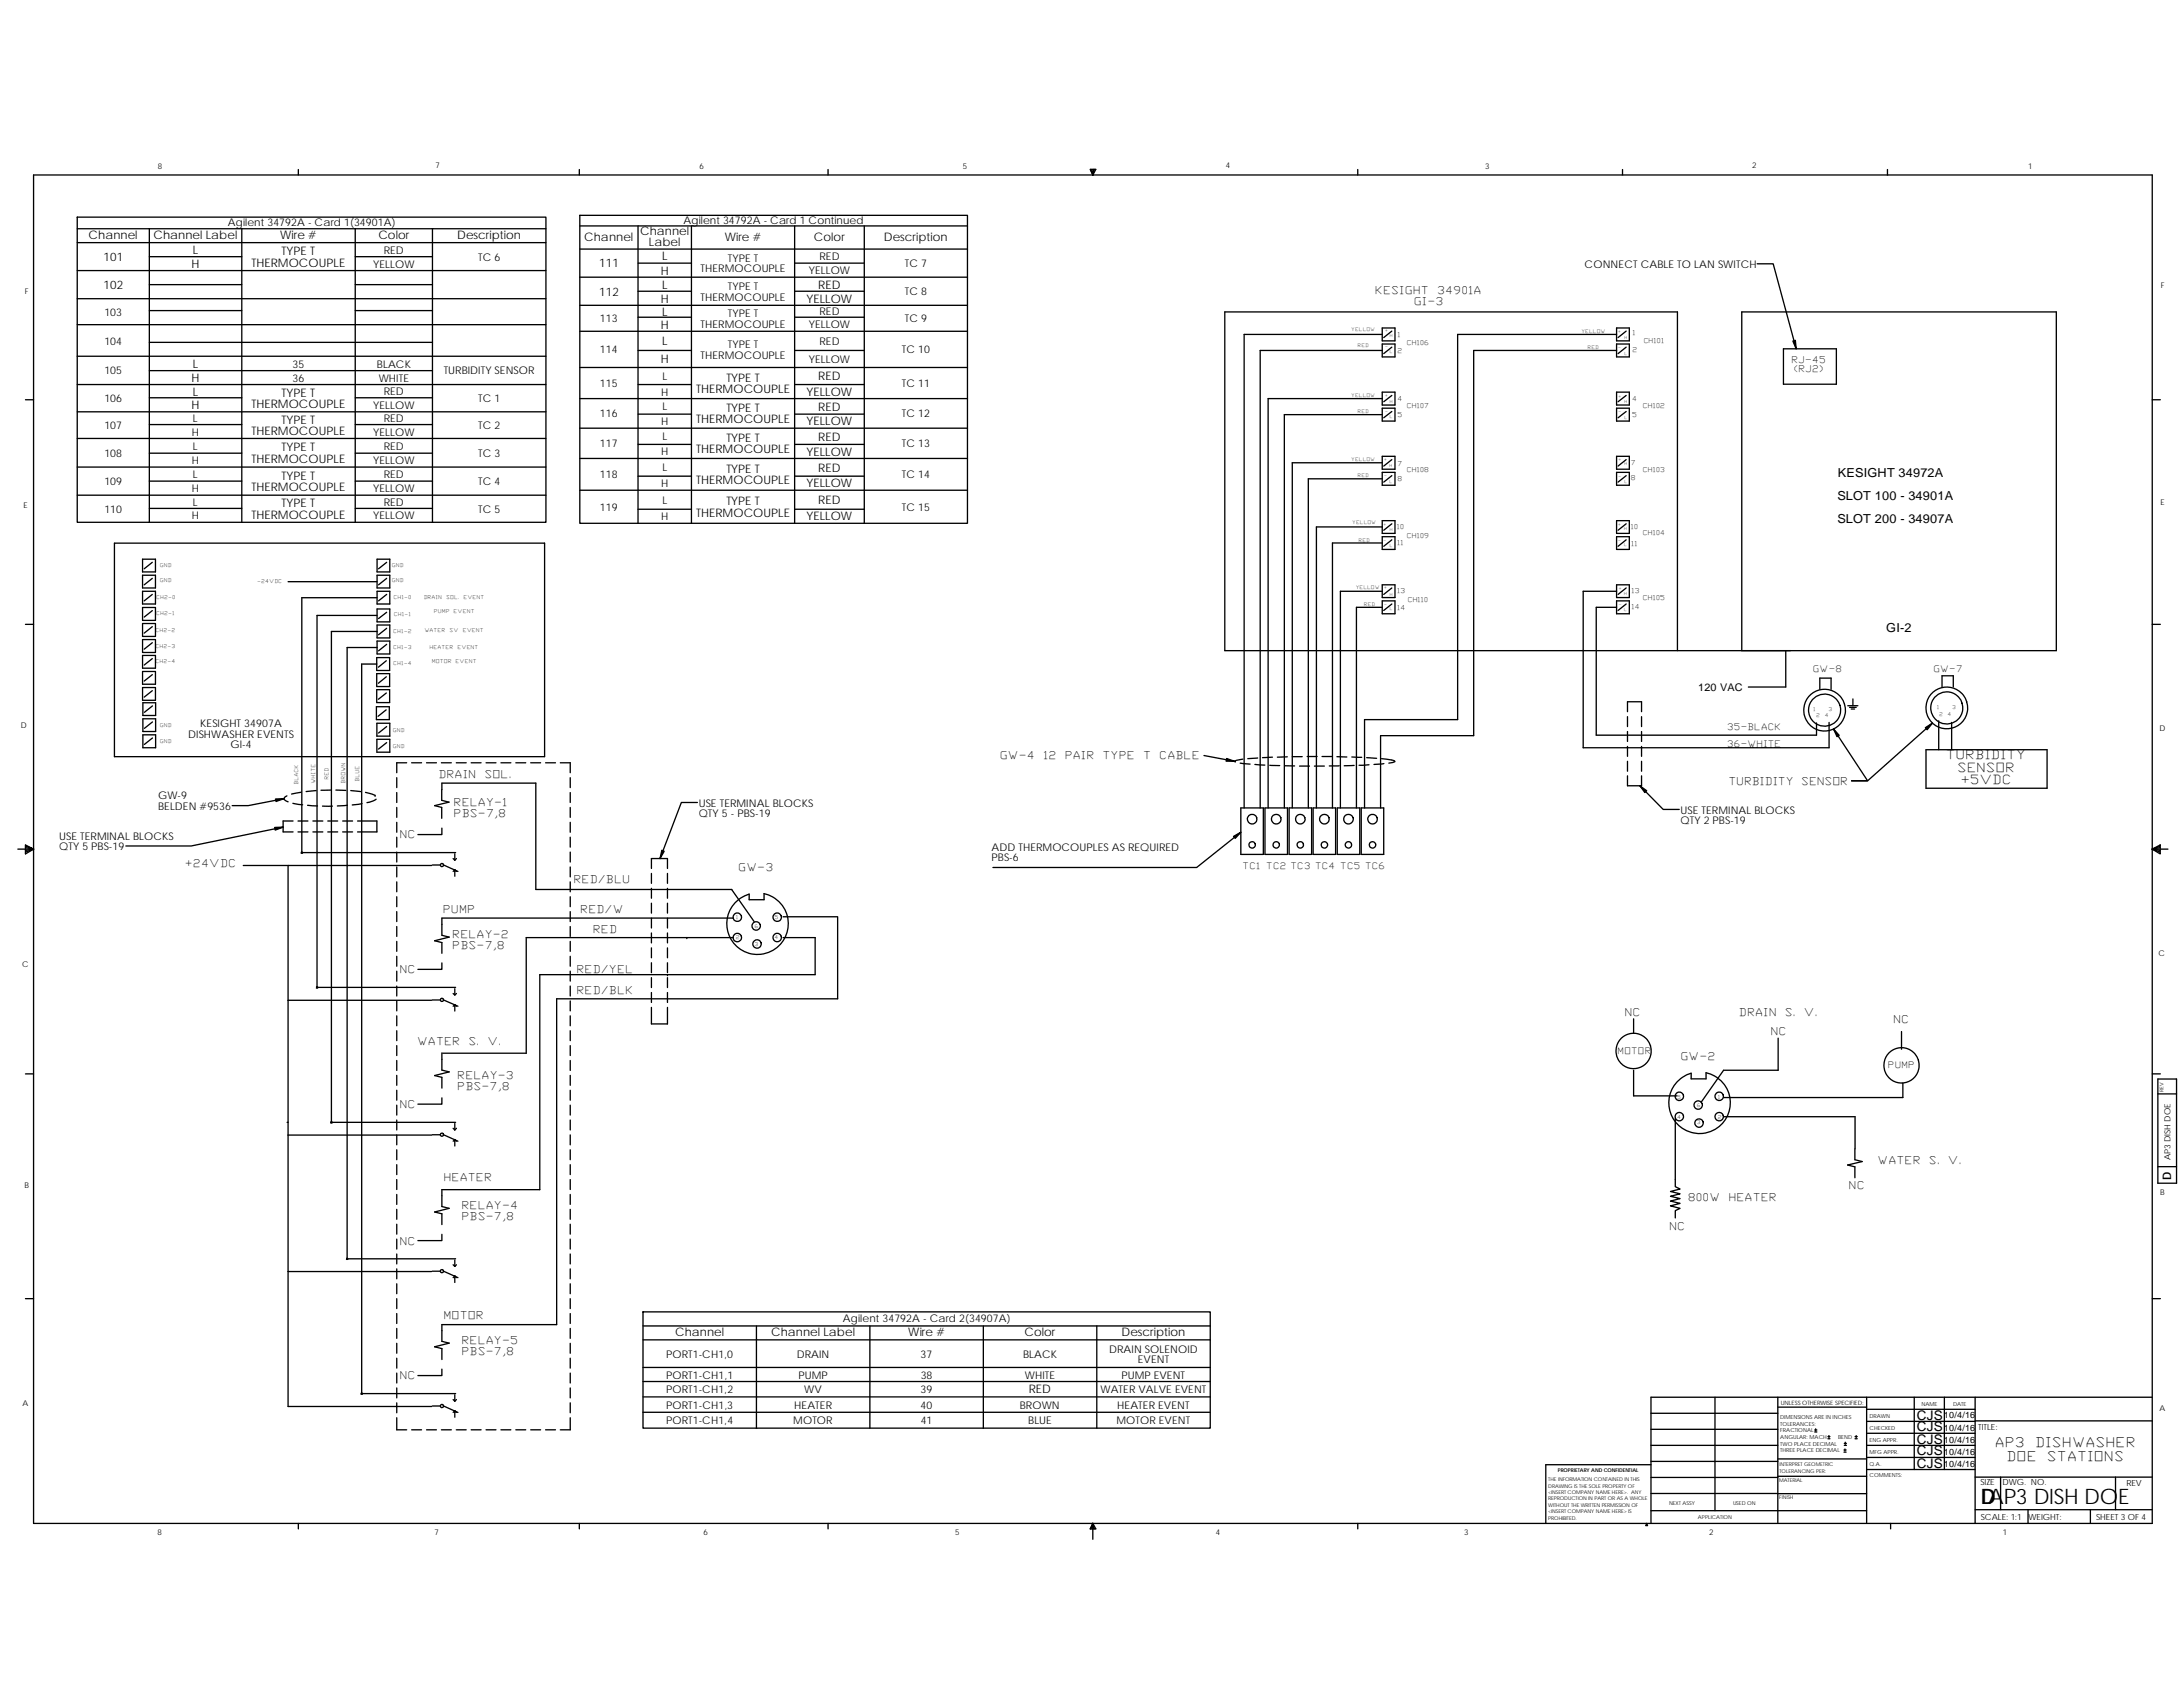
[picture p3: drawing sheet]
<svg xmlns="http://www.w3.org/2000/svg" width="279mm" height="216mm" viewBox="0 0 279 216" stroke-linecap="round" stroke-linejoin="round" font-family="sans-serif">
<defs><g id="words">
<text font-size="2.7" x="253.5" y="192.5">DAP3 DISH DOE</text>
<g font-size="1.7">
<text x="245.3" y="184.7">CJS</text>
<text x="245.3" y="183.2">CJS</text>
<text x="245.3" y="181.7">CJS</text>
<text x="255.5" y="185.2">AP3</text>
<text x="260.7" y="185.2">DISHWASHER</text>
<text x="245.3" y="187.8">CJS</text>
<text x="245.3" y="186.3">CJS</text>
<text x="257" y="186.9">DOE</text>
<text x="262.2" y="186.9">STATIONS</text>
</g>
<g font-size="1.6">
<text x="235.2" y="63.9">SLOT 100 - 34901A</text>
<text x="235.2" y="61">KESIGHT 34972A</text>
<text x="235.2" y="66.9">SLOT 200 - 34907A</text>
<text x="241.4" y="80.9">GI-2</text>
<text x="249.3" y="97.2">TURBIDITY</text>
<text x="250.7" y="98.8">SENSOR</text>
<text x="251.1" y="100.4">+5VDC</text>
</g>
<g font-size="1.5">
<text x="11.3" y="30.6">Channel</text>
<text x="13.3" y="33.4">101</text>
<text x="19.6" y="30.6">Channel Label</text>
<text x="24.5" y="34.3">H</text>
<text x="24.7" y="32.5">L</text>
<text x="32.2" y="34.1">THERMOCOUPLE</text>
<text x="35.9" y="30.6">Wire #</text>
<text x="36" y="32.7">TYPE T</text>
<text x="48.4" y="30.6">Color</text>
<text x="58.5" y="30.6">Description</text>
<text x="74.8" y="30.8">Channel</text>
<text x="76.7" y="34.2">111</text>
<text x="81.9" y="30.1">Channel</text>
<text x="83.1" y="31.5">Label</text>
<text x="84.6" y="35.1">H</text>
<text x="84.7" y="33.3">L</text>
<text x="92.8" y="30.8">Wire #</text>
<text x="104.2" y="30.8">Color</text>
<text x="113.1" y="30.8">Description</text>
<text x="13.3" y="37">102</text>
<text x="76.7" y="37.8">112</text>
<text x="84.6" y="38.7">H</text>
<text x="84.7" y="36.9">L</text>
<text x="84.7" y="40.4">L</text>
<text x="103.2" y="38.7">YELLOW</text>
<text x="104.7" y="36.9">RED</text>
<text x="24.7" y="47.1">L</text>
<text x="84.6" y="42.1">H</text>
<text x="84.6" y="46.5">H</text>
<text x="84.7" y="44.2">L</text>
<text x="24.5" y="48.9">H</text>
<text x="24.5" y="52.4">H</text>
<text x="24.7" y="50.6">L</text>
<text x="32.2" y="52.2">THERMOCOUPLE</text>
<text x="36" y="50.8">TYPE T</text>
<text x="89.1" y="50.3">THERMOCOUPLE</text>
<text x="93" y="48.8">TYPE T</text>
<text x="93" y="52.7">TYPE T</text>
<text x="103.2" y="50.7">YELLOW</text>
<text x="104.7" y="48.7">RED</text>
<text x="104.7" y="52.6">RED</text>
<text x="32.2" y="55.7">THERMOCOUPLE</text>
<text x="32.2" y="59.2">THERMOCOUPLE</text>
<text x="36" y="54.2">TYPE T</text>
<text x="36" y="57.8">TYPE T</text>
<text x="89.1" y="54.2">THERMOCOUPLE</text>
<text x="89.1" y="58">THERMOCOUPLE</text>
<text x="93" y="56.6">TYPE T</text>
<text x="103.2" y="54.4">YELLOW</text>
<text x="103.2" y="58.3">YELLOW</text>
<text x="104.7" y="56.4">RED</text>
<text x="32.2" y="62.8">THERMOCOUPLE</text>
<text x="36" y="61.4">TYPE T</text>
<text x="36" y="64.9">TYPE T</text>
<text x="89.1" y="62">THERMOCOUPLE</text>
<text x="93" y="60.5">TYPE T</text>
<text x="93" y="64.7">TYPE T</text>
<text x="103.2" y="62.4">YELLOW</text>
<text x="104.7" y="60.3">RED</text>
<text x="104.7" y="64.5">RED</text>
<text x="32.2" y="66.4">THERMOCOUPLE</text>
<text x="89.1" y="66.1">THERMOCOUPLE</text>
<text x="103.2" y="66.6">YELLOW</text>
<text x="277.9" y="151" transform="rotate(-90 277.9 151)">D</text>
<text x="86.4" y="171">Channel</text>
<text x="98.7" y="171">Channel Label</text>
<text x="116.2" y="171">Wire #</text>
<text x="131.1" y="171">Color</text>
<text x="143.6" y="171">Description</text>
<text x="131.7" y="178.3">RED</text>
</g>
<g font-size="1.4">
<text x="29.2" y="28.9">Agilent 34792A - Card 1(34901A)</text>
<text x="87.5" y="28.6">Agilent 34792A - Card 1 Continued</text>
<text x="47.8" y="34.3">YELLOW</text>
<text x="49.1" y="32.5">RED</text>
<text x="61.2" y="33.4">TC 6</text>
<text x="89.7" y="34.9">THERMOCOUPLE</text>
<text x="93.2" y="33.5">TYPE T</text>
<text x="103.5" y="35.1">YELLOW</text>
<text x="104.9" y="33.3">RED</text>
<text x="115.8" y="34.2">TC 7</text>
<text x="202.8" y="34.3">CONNECT CABLE TO LAN SWITCH</text>
<text x="13.4" y="40.4">103</text>
<text x="76.8" y="41.3">113</text>
<text x="89.7" y="38.5">THERMOCOUPLE</text>
<text x="89.7" y="41.9">THERMOCOUPLE</text>
<text x="93.2" y="37.1">TYPE T</text>
<text x="93.2" y="40.6">TYPE T</text>
<text x="104.9" y="40.4">RED</text>
<text x="115.8" y="37.8">TC 8</text>
<text x="115.8" y="41.3">TC 9</text>
<text x="176.1" y="37.7">KESIGHT</text>
<text x="181.1" y="39.1">GI-3</text>
<text x="184.1" y="37.7">34901A</text>
<text x="13.4" y="44.1">104</text>
<text x="13.4" y="47.9">105</text>
<text x="37.4" y="47">35</text>
<text x="48.2" y="47">BLACK</text>
<text x="56.8" y="47.9">TURBIDITY SENSOR</text>
<text x="76.8" y="45.2">114</text>
<text x="89.7" y="45.9">THERMOCOUPLE</text>
<text x="93.2" y="44.6">TYPE T</text>
<text x="103.5" y="42">YELLOW</text>
<text x="103.5" y="46.5">YELLOW</text>
<text x="104.9" y="44.1">RED</text>
<text x="115.4" y="45.2">TC 10</text>
<text x="13.4" y="51.5">106</text>
<text x="37.4" y="48.9">36</text>
<text x="47.8" y="52.3">YELLOW</text>
<text x="48.5" y="48.9">WHITE</text>
<text x="49.1" y="50.6">RED</text>
<text x="61.2" y="51.5">TC 1</text>
<text x="76.8" y="53.4">116</text>
<text x="76.8" y="49.6">115</text>
<text x="84.6" y="50.6">H</text>
<text x="84.8" y="52.5">L</text>
<text x="84.8" y="48.6">L</text>
<text x="115.4" y="49.6">TC 11</text>
<text x="115.4" y="53.4">TC 12</text>
<text x="13.4" y="58.5">108</text>
<text x="13.4" y="54.9">107</text>
<text x="24.6" y="55.8">H</text>
<text x="24.6" y="59.4">H</text>
<text x="24.7" y="54">L</text>
<text x="24.7" y="57.6">L</text>
<text x="47.8" y="55.8">YELLOW</text>
<text x="47.8" y="59.4">YELLOW</text>
<text x="49.1" y="54">RED</text>
<text x="49.1" y="57.6">RED</text>
<text x="61.2" y="54.9">TC 2</text>
<text x="61.2" y="58.5">TC 3</text>
<text x="76.8" y="57.3">117</text>
<text x="84.6" y="54.4">H</text>
<text x="84.6" y="58.3">H</text>
<text x="84.8" y="56.4">L</text>
<text x="115.4" y="57.3">TC 13</text>
<text x="13.4" y="62.1">109</text>
<text x="13.4" y="65.6">110</text>
<text x="24.6" y="63">H</text>
<text x="24.7" y="61.2">L</text>
<text x="24.7" y="64.7">L</text>
<text x="47.8" y="63">YELLOW</text>
<text x="49.1" y="61.2">RED</text>
<text x="49.1" y="64.7">RED</text>
<text x="61.2" y="62.1">TC 4</text>
<text x="61.2" y="65.6">TC 5</text>
<text x="76.8" y="61.2">118</text>
<text x="76.8" y="65.4">119</text>
<text x="84.6" y="62.4">H</text>
<text x="84.8" y="60.3">L</text>
<text x="84.8" y="64.5">L</text>
<text x="115.4" y="61.2">TC 14</text>
<text x="115.4" y="65.4">TC 15</text>
<text x="24.6" y="66.5">H</text>
<text x="47.8" y="66.5">YELLOW</text>
<text x="84.6" y="66.6">H</text>
<text x="217.3" y="88.4">120 VAC</text>
<text x="24.1" y="94.4">DISHWASHER EVENTS</text>
<text x="25.6" y="93">KESIGHT 34907A</text>
<text x="29.5" y="95.8">GI-4</text>
<text x="56.3" y="99.5">DRAIN</text>
<text x="62.2" y="99.5">SOL.</text>
<text x="128.1" y="97.2">GW-4</text>
<text x="133.7" y="97.2">12</text>
<text x="136.4" y="97.2">PAIR</text>
<text x="141.3" y="97.2">TYPE</text>
<text x="146.5" y="97.2">T</text>
<text x="148.5" y="97.2">CABLE</text>
<text x="221.4" y="100.4">TURBIDITY</text>
<text x="230.7" y="100.4">SENSOR</text>
<text x="7.6" y="107.5">USE TERMINAL BLOCKS</text>
<text x="20.2" y="102.3">GW-9</text>
<text x="20.2" y="103.7">BELDEN #9536</text>
<text x="51.3" y="107.3">NC</text>
<text x="58.2" y="103.2">RELAY-1</text>
<text x="58.2" y="104.6">PBS-7,8</text>
<text x="89.4" y="103.3">USE TERMINAL BLOCKS</text>
<text x="89.4" y="104.6">QTY 5 - PBS-19</text>
<text x="215.1" y="104.1">USE TERMINAL BLOCKS</text>
<text x="215.1" y="105.5">QTY 2 PBS-19</text>
<text x="7.6" y="108.8">QTY 5 PBS-19</text>
<text x="23.8" y="110.9">+24VDC</text>
<text x="73.6" y="113">RED/BLU</text>
<text x="94.7" y="111.5">GW-3</text>
<text x="126.9" y="108.9">ADD THERMOCOUPLES AS REQUIRED</text>
<text x="126.9" y="110.2">PBS-6</text>
<text x="56.9" y="116.8">PUMP</text>
<text x="74.4" y="116.8">RED/W</text>
<text x="76.1" y="119.4">RED</text>
<text x="51.3" y="124.5">NC</text>
<text x="58.1" y="120">RELAY-2</text>
<text x="58.1" y="121.4">PBS-7,8</text>
<text x="74" y="124.5">RED/YEL</text>
<text x="74" y="127.2">RED/BLK</text>
<text x="208.1" y="130">NC</text>
<text x="222.7" y="130">DRAIN</text>
<text x="228.6" y="130">S.</text>
<text x="231.1" y="130">V.</text>
<text x="242.5" y="130.9">NC</text>
<text x="53.6" y="133.7">WATER</text>
<text x="60.1" y="133.7">S.</text>
<text x="62.6" y="133.7">V.</text>
<text x="215.2" y="135.7">GW-2</text>
<text x="226.8" y="132.4">NC</text>
<text x="51.3" y="141.8">NC</text>
<text x="58.7" y="138.1">RELAY-3</text>
<text x="58.7" y="139.4">PBS-7,8</text>
<text x="240.5" y="148.9">WATER</text>
<text x="247.1" y="148.9">S.</text>
<text x="249.5" y="148.9">V.</text>
<text x="56.9" y="151.1">HEATER</text>
<text x="59.2" y="154.7">RELAY-4</text>
<text x="216.2" y="153.7">800W</text>
<text x="221.4" y="153.7">HEATER</text>
<text x="236.8" y="152.2">NC</text>
<text x="51.3" y="159.3">NC</text>
<text x="59.2" y="156.1">PBS-7,8</text>
<text x="213.8" y="157.4">NC</text>
<text x="56.9" y="168.8">MOTOR</text>
<text x="59.2" y="172">RELAY-5</text>
<text x="59.2" y="173.4">PBS-7,8</text>
<text x="85.3" y="173.8">PORT1-CH1,0</text>
<text x="102" y="173.8">DRAIN</text>
<text x="107.9" y="169.2">Agilent 34792A - Card 2(34907A)</text>
<text x="117.8" y="173.8">37</text>
<text x="130.9" y="173.8">BLACK</text>
<text x="142" y="173.1">DRAIN SOLENOID</text>
<text x="51.3" y="176.4">NC</text>
<text x="85.3" y="176.4">PORT1-CH1,1</text>
<text x="85.3" y="178.3">PORT1-CH1,2</text>
<text x="102.2" y="176.4">PUMP</text>
<text x="102.9" y="178.3">WV</text>
<text x="117.8" y="178.3">39</text>
<text x="117.8" y="176.4">38</text>
<text x="131.2" y="176.4">WHITE</text>
<text x="140.8" y="178.3">WATER VALVE EVENT</text>
<text x="143.5" y="176.4">PUMP EVENT</text>
<text x="145.6" y="174.4">EVENT</text>
<text x="85.3" y="180.3">PORT1-CH1,3</text>
<text x="85.3" y="182.3">PORT1-CH1,4</text>
<text x="101.5" y="182.3">MOTOR</text>
<text x="101.7" y="180.3">HEATER</text>
<text x="117.8" y="180.3">40</text>
<text x="117.8" y="182.3">41</text>
<text x="130.5" y="180.3">BROWN</text>
<text x="131.6" y="182.3">BLUE</text>
<text x="142.9" y="182.3">MOTOR EVENT</text>
<text x="143" y="180.3">HEATER EVENT</text>
</g>
<g font-size="1.2">
<text x="229.4" y="46.4">RJ-45</text>
<text x="229.7" y="47.6">(RJ2)</text>
</g>
<g font-size="1.1">
<text x="232.2" y="86">GW-8</text>
<text x="247.6" y="86">GW-7</text>
<text x="221.2" y="93.4">35-BLACK</text>
<text x="221.2" y="95.5">36-WHITE</text>
<text x="159.2" y="111.2">TC1 TC2 TC3 TC4 TC5 TC6</text>
<text x="207.2" y="134.9">MOTOR</text>
<text x="241.8" y="136.7">PUMP</text>
<text x="277.8" y="148.5" transform="rotate(-90 277.8 148.5)">AP3 DISH DOE</text>
<text x="248.8" y="184.7">10/4/16</text>
<text x="248.8" y="183.1">10/4/16</text>
<text x="248.8" y="181.4">10/4/16</text>
<text x="253.2" y="183">TITLE:</text>
<text x="248.8" y="187.8">10/4/16</text>
<text x="248.8" y="186.3">10/4/16</text>
<text x="253.5" y="190.1">SIZE</text>
<text x="256.3" y="190.1">DWG. NO.</text>
<text x="272.2" y="190.1">REV</text>
<text x="253.5" y="194.5">SCALE: 1:1</text>
<text x="259.6" y="194.5">WEIGHT:</text>
<text x="268.3" y="194.5">SHEET 3 OF 4</text>
</g>
<g font-size="1">
<text x="20.2" y="21.6">8</text>
<text x="55.7" y="21.5">7</text>
<text x="89.5" y="21.6">6</text>
<text x="123.2" y="21.6">5</text>
<text x="156.9" y="21.5">4</text>
<text x="190.1" y="21.6">3</text>
<text x="224.2" y="21.5">2</text>
<text x="259.6" y="21.6">1</text>
<text x="3.2" y="37.6">F</text>
<text x="276.6" y="36.9">F</text>
<text x="3" y="65">E</text>
<text x="276.5" y="64.6">E</text>
<text x="2.6" y="93.2">D</text>
<text x="276.4" y="93.6">D</text>
<text x="2.9" y="123.7">C</text>
<text x="276.2" y="122.4">C</text>
<text x="3.1" y="152.1">B</text>
<text x="276.5" y="153">B</text>
<text x="2.9" y="180">A</text>
<text x="276.4" y="180.6">A</text>
<text x="20.2" y="196.4">8</text>
<text x="55.6" y="196.4">7</text>
<text x="90" y="196.4">6</text>
<text x="122.3" y="196.4">5</text>
<text x="155.6" y="196.4">4</text>
<text x="187.4" y="196.4">3</text>
<text x="218.8" y="196.4">2</text>
<text x="256.3" y="196.4">1</text>
</g>
<g font-size=".8">
<text x="178.9" y="45.2">2</text>
<text x="178.9" y="43.2">1</text>
<text x="180.1" y="44.2">CH106</text>
<text x="209" y="45.1">2</text>
<text x="209" y="42.9">1</text>
<text x="210.5" y="43.8">CH101</text>
<text x="178.9" y="53.3">5</text>
<text x="178.9" y="51.3">4</text>
<text x="180.1" y="52.2">CH107</text>
<text x="209" y="53.3">5</text>
<text x="209" y="51.4">4</text>
<text x="210.4" y="52.2">CH102</text>
<text x="178.9" y="59.6">7</text>
<text x="208.8" y="59.5">7</text>
<text x="178.9" y="61.6">8</text>
<text x="180.1" y="60.4">CH108</text>
<text x="208.8" y="61.4">8</text>
<text x="210.4" y="60.4">CH103</text>
<text x="178.9" y="67.7">10</text>
<text x="178.9" y="69.7">11</text>
<text x="180.1" y="68.8">CH109</text>
<text x="208.8" y="67.7">10</text>
<text x="208.9" y="69.9">11</text>
<text x="210.4" y="68.5">CH104</text>
<text x="178.9" y="75.9">13</text>
<text x="180.3" y="77">CH110</text>
<text x="208.9" y="78">14</text>
<text x="208.9" y="75.8">13</text>
<text x="210.4" y="76.8">CH105</text>
<text x="178.9" y="78">14</text>
<text x="227.9" y="179.7">UNLESS OTHERWISE SPECIFIED:</text>
</g>
<g font-size=".7">
<text x="20.1" y="76.6">CH2-0</text>
<text x="20.6" y="72.6">GND</text>
<text x="20.6" y="74.5">GND</text>
<text x="33" y="74.6">-24VDC</text>
<text x="50.2" y="74.5">GND</text>
<text x="50.2" y="72.6">GND</text>
<text x="50.5" y="76.6">CH1-0</text>
<text x="54.3" y="76.6">DRAIN</text>
<text x="57.2" y="76.6">SOL.</text>
<text x="59.4" y="76.6">EVENT</text>
<text x="20" y="82.9">CH2-3</text>
<text x="20" y="80.8">CH2-2</text>
<text x="20.1" y="78.7">CH2-1</text>
<text x="50.4" y="81">CH1-2</text>
<text x="50.4" y="83.1">CH1-3</text>
<text x="50.5" y="78.9">CH1-1</text>
<text x="54.4" y="80.8">WATER</text>
<text x="55.1" y="83.1">HEATER</text>
<text x="55.6" y="78.5">PUMP</text>
<text x="57.6" y="80.8">SV</text>
<text x="58.1" y="78.5">EVENT</text>
<text x="58.6" y="83.1">EVENT</text>
<text x="59.3" y="80.8">EVENT</text>
<text x="20" y="84.9">CH2-4</text>
<text x="50.4" y="85.2">CH1-4</text>
<text x="55.4" y="84.9">MOTOR</text>
<text x="58.4" y="84.9">EVENT</text>
<text x="20.6" y="95.1">GND</text>
<text x="20.6" y="93">GND</text>
<text x="50.4" y="93.6">GND</text>
<text x="50.4" y="95.7">GND</text>
<text x="232.2" y="91">1</text>
<text x="232.5" y="91.7">2</text>
<text x="233.6" y="91.7">4</text>
<text x="234.1" y="91">3</text>
<text x="248" y="90.7">1</text>
<text x="248.3" y="91.6">2</text>
<text x="249.4" y="91.6">4</text>
<text x="249.9" y="90.7">3</text>
<text x="38.1" y="100.3" transform="rotate(-90 38.1 100.3)">BLACK</text>
<text x="40.3" y="100.2" transform="rotate(-90 40.3 100.2)">WHITE</text>
<text x="42" y="99.7" transform="rotate(-90 42 99.7)">RED</text>
<text x="44.2" y="100.2" transform="rotate(-90 44.2 100.2)">BROWN</text>
<text x="46" y="99.9" transform="rotate(-90 46 99.9)">BLUE</text>
<text x="94.3" y="117.6">1</text>
<text x="96.7" y="118.8">6</text>
<text x="99.2" y="117.6">5</text>
<text x="94.3" y="120.2">2</text>
<text x="96.7" y="121.1">3</text>
<text x="99.2" y="120.2">4</text>
<text x="214.8" y="140.6">5</text>
<text x="214.8" y="143.2">4</text>
<text x="217.3" y="141.7">6</text>
<text x="217.3" y="143.9">3</text>
<text x="219.9" y="140.6">1</text>
<text x="219.9" y="143.2">2</text>
<text x="276.9" y="139.7" transform="rotate(-90 276.9 139.7)">REV</text>
<text x="245.9" y="179.9">NAME</text>
<text x="250" y="179.9">DATE</text>
<text x="227.9" y="185">TWO PLACE DECIMAL</text>
<text x="227.9" y="185.9">THREE PLACE DECIMAL</text>
<text x="227.9" y="181.6">DIMENSIONS ARE IN INCHES</text>
<text x="227.9" y="182.4">TOLERANCES:</text>
<text x="227.9" y="183.3">FRACTIONAL</text>
<text x="227.9" y="184.1">ANGULAR: MACH</text>
<text x="235.2" y="184.1">BEND</text>
<text x="239.3" y="184.6">ENG APPR.</text>
<text x="239.3" y="181.5">DRAWN</text>
<text x="239.3" y="183">CHECKED</text>
<text x="198.2" y="189.6">THE INFORMATION CONTAINED IN THIS</text>
<text x="198.2" y="190.4">DRAWING IS THE SOLE PROPERTY OF</text>
<text x="198.2" y="191.2">&lt;INSERT COMPANY NAME HERE&gt;. ANY</text>
<text x="199.4" y="188.4">PROPRIETARY AND CONFIDENTIAL</text>
<text x="227.7" y="189.6">MATERIAL</text>
<text x="227.7" y="191.8">FINISH</text>
<text x="227.8" y="188.5">TOLERANCING PER:</text>
<text x="227.8" y="187.7">INTERPRET GEOMETRIC</text>
<text x="239.3" y="189">COMMENTS:</text>
<text x="239.3" y="187.6">Q.A.</text>
<text x="239.3" y="186.1">MFG APPR.</text>
<text x="198.2" y="192">REPRODUCTION IN PART OR AS A WHOLE</text>
<text x="198.2" y="192.8">WITHOUT THE WRITTEN PERMISSION OF</text>
<text x="198.2" y="193.7">&lt;INSERT COMPANY NAME HERE&gt; IS</text>
<text x="198.2" y="194.5">PROHIBITED.</text>
<text x="213.6" y="192.6">NEXT ASSY</text>
<text x="217.3" y="194.4">APPLICATION</text>
<text x="221.8" y="192.6">USED ON</text>
</g>
<g font-size=".6">
<text x="173" y="42.4">YELLOW</text>
<text x="173.8" y="44.4">RED</text>
<text x="202.5" y="42.6">YELLOW</text>
<text x="203.3" y="44.7">RED</text>
<text x="173" y="50.8">YELLOW</text>
<text x="173.8" y="52.9">RED</text>
<text x="173" y="59">YELLOW</text>
<text x="173.8" y="61.1">RED</text>
<text x="173.2" y="67.1">YELLOW</text>
<text x="174" y="69.3">RED</text>
<text x="173.6" y="75.4">YELLOW</text>
<text x="174.6" y="77.5">RED</text>
</g>
<g font-size=".5">
<text x="177.3" y="44.6">-</text>
<text x="177.3" y="42.5">+</text>
<text x="177.9" y="45.2">L</text>
<text x="177.9" y="43.2">H</text>
<text x="207.1" y="44.6">-</text>
<text x="207.1" y="42.6">+</text>
<text x="207.9" y="45.4">L</text>
<text x="207.9" y="43.3">H</text>
<text x="177.3" y="52.9">-</text>
<text x="177.3" y="50.8">+</text>
<text x="177.9" y="53.6">L</text>
<text x="177.9" y="51.5">H</text>
<text x="207.2" y="52.9">-</text>
<text x="207.2" y="50.9">+</text>
<text x="207.9" y="53.6">L</text>
<text x="207.9" y="51.5">H</text>
<text x="177.2" y="59">+</text>
<text x="177.9" y="59.8">H</text>
<text x="207.2" y="59">+</text>
<text x="207.9" y="59.5">H</text>
<text x="177.2" y="61.1">-</text>
<text x="177.9" y="61.8">L</text>
<text x="207.2" y="61.1">-</text>
<text x="207.9" y="61.8">L</text>
<text x="177.1" y="69.3">-</text>
<text x="177.1" y="67.3">+</text>
<text x="177.9" y="70">L</text>
<text x="177.9" y="67.9">H</text>
<text x="207.1" y="69.4">-</text>
<text x="207.1" y="67.3">+</text>
<text x="207.9" y="69.9">L</text>
<text x="207.9" y="67.8">H</text>
<text x="177.2" y="77.5">-</text>
<text x="177.2" y="75.4">+</text>
<text x="177.9" y="76.3">H</text>
<text x="207.2" y="77.5">-</text>
<text x="207.2" y="75.5">+</text>
<text x="207.9" y="76.1">H</text>
<text x="177.9" y="78">L</text>
<text x="207.9" y="78.3">L</text>
</g>
</g></defs>
<g fill="none" stroke="#000" stroke-width=".17">
<path d="M4.3 22.4h271.2v172.6h-271.2zM9.9 27.8h60v39h-60zM9.9 29.3h60M9.9 31.1h60M9.9 34.6h60M9.9 38.2h60M19.1 29.3v37.5M19.1 32.9h11.8M19.1 36.4h11.8M19.1 39.8h11.8M30.9 29.3v37.5M38.2 21.7v.7"/>
<path d="M45.5 29.3v37.5M45.5 32.9h9.9M45.5 36.4h9.9M45.5 39.8h9.9M55.4 29.3v37.5M74.1 21.7v.7M74.2 35.5h49.6M74.2 39.1h49.6M74.2 27.6h49.6v39.4h-49.6zM74.2 28.9h49.6M74.2 31.9h49.6M81.7 37.3h6.8"/>
<path d="M81.7 28.9v38.1M81.7 33.7h6.8M88.5 28.9v38.1M101.7 28.9v38.1M101.7 33.7h8.9M101.7 37.3h8.9M106 21.7v.7M110.6 28.9v38.1M139.5 21.7h.8l-.4 .7zM139.6 21.7l.3 .7M139.8 21.7l.1 .7M140 21.7l-.1 .7"/>
<path d="M140.1 21.7l-.2 .7M173.8 21.7v.7M207.7 21.7v.7M224.9 33.8h2l3 10.8M241.6 21.7v.7M3.3 51.2h1M9.9 41.6h60M9.9 45.6h60M9.9 49.2h60M9.9 52.7h60M9.9 56.1h60M9.9 59.8h60"/>
<path d="M19.1 43.8h36.3M19.1 47.4h36.3M19.1 50.9h11.8M19.1 54.3h11.8M19.1 58h11.8M45.5 50.9h9.9M45.5 54.3h9.9M45.5 58h9.9M74.2 51h49.6M74.2 42.4h49.6M74.2 47h49.6M74.2 54.8h49.6"/>
<path d="M74.2 58.7h49.6M81.7 44.9h6.8M81.7 49.2h6.8M81.7 40.6h6.8M81.7 53h6.8M81.7 56.9h6.8M101.7 44.9h8.9M101.7 49.2h8.9M101.7 40.6h8.9M101.7 53h8.9M101.7 56.9h8.9M176.9 59.2h-11.5v44.2"/>
<path d="M176.9 53.1h-12.5v50.3M176.9 51h-14.6v52.4M176.9 44.9h-15.6v58.5M176.9 42.8h-17.7v60.6M176.9 44h1.6v1.7h-1.6zM176.9 42h1.6v1.6h-1.6zM176.9 52.2h1.6v1.7h-1.6zM176.9 50.2h1.6v1.6h-1.6zM176.9 58.4h1.6v1.6h-1.6zM178.1 44.4l-1 .9M178.1 42.4l-1 .8M178.1 52.7l-1 .8"/>
<path d="M178.1 50.6l-1 .8M178.1 58.8l-1 .8M206.9 42.8h-20.3v49.3h-12v11.3M206.9 44.9h-18.3v49.2h-11.9v9.3M206.9 42h1.6v1.6h-1.6zM206.9 44h1.6v1.7h-1.6zM206.9 50.2h1.6v1.6h-1.6zM206.9 52.2h1.6v1.7h-1.6zM206.9 58.4h1.6v1.6h-1.6zM208.1 44.4l-1 .9M208.1 42.4l-1 .8M208.1 52.7l-1 .8"/>
<path d="M208.1 50.6l-1 .8M208.1 58.8l-1 .8M228.3 44.6h6.7v4.6h-6.7zM275.5 51.2h1M3.3 79.9h1M9.9 63.4h60M14.6 69.5h55.1v27.3h-55.1zM18.2 75.7h1.7v1.6h-1.7zM18.2 73.6h1.7v1.6h-1.7zM18.2 71.6h1.7v1.6h-1.7zM18.2 77.7h1.7v1.7h-1.7zM18.2 79.8h1.7v1.6h-1.7z"/>
<path d="M19.1 61.6h11.8M19.1 65.1h11.8M19.5 76.1l-1 .8M19.5 74l-1 .8M19.5 72l-1 .8M19.5 78.1l-1 .9M36.9 74.4h11.4M45.5 61.6h9.9M45.5 65.1h9.9M48.3 78.8h-7.7v47.6M48.3 76.5h-9.7v32.7M48.3 71.6h1.6v1.6h-1.6z"/>
<path d="M48.3 73.6h1.6v1.6h-1.6zM48.3 75.7h1.6v1.6h-1.6zM48.3 77.9h1.6v1.7h-1.6zM48.3 80h1.6v1.6h-1.6zM49.5 76.1l-1 .8M49.5 74l-1 .8M49.5 72l-1 .8M49.5 78.4l-1 .8M74.2 62.7h49.6M81.7 60.9h6.8M81.7 65.2h6.8M101.7 60.9h8.9"/>
<path d="M101.7 65.2h8.9M176.9 69.5h-6.4v33.9M176.9 75.7h-5.3v27.7M176.9 77.7h-3.3v25.7M176.9 67.4h-8.4v36M176.9 61.3h-9.5v42.1M176.9 60.5h1.6v1.6h-1.6zM176.9 68.7h1.6v1.6h-1.6zM176.9 66.6h1.6v1.7h-1.6zM176.9 76.9h1.6v1.6h-1.6zM176.9 74.8h1.6v1.7h-1.6zM178.1 60.9l-1 .8"/>
<path d="M178.1 69.1l-1 .8M178.1 67l-1 .9M178.1 77.3l-1 .8M178.1 75.2l-1 .9M206.9 75.7h-4.3v20h31.5v-3.2M206.9 60.5h1.6v1.6h-1.6zM206.9 66.6h1.6v1.7h-1.6zM206.9 68.7h1.6v1.6h-1.6zM206.9 74.8h1.6v1.7h-1.6zM206.9 76.9h1.6v1.6h-1.6zM206.9 77.7h-2.6v16.4h28.2v-1.6M208.1 60.9l-1 .8"/>
<path d="M208.1 69.1l-1 .8M208.1 67l-1 .9M208.1 77.3l-1 .8M208.1 75.2l-1 .9M275.5 79.9h1M18.2 81.9h1.7v1.6h-1.7zM18.2 83.9h1.7v1.6h-1.7zM18.2 85.9h1.7v1.7h-1.7zM18.2 88h1.7v1.6h-1.7zM18.3 89.9h1.6v1.7h-1.6zM18.3 92h1.6v1.6h-1.6zM18.3 94h1.6v1.7h-1.6z"/>
<path d="M19.5 82.3l-1 .8M19.5 80.2l-1 .8M19.5 88.4l-1 .8M19.5 86.3l-1 .9M19.5 84.3l-1 .8M19.5 94.4l-1 .9M19.5 92.4l-1 .8M19.5 90.3l-1 .9M48.2 90.4h1.6v1.7h-1.6zM48.2 85h-1.9v93.4M48.2 84.2h1.7v1.6h-1.7zM48.2 86.2h1.7v1.7h-1.7z"/>
<path d="M48.2 88.3h1.7v1.6h-1.7zM48.2 92.6h1.7v1.6h-1.7zM48.2 94.6h1.7v1.7h-1.7zM48.3 82.9h-3.9v78.3M48.3 80.8h-5.9v62.9M48.3 82h1.6v1.7h-1.6zM49.4 90.8l-1 .9M49.4 88.7l-1 .8M49.4 86.6l-1 .8M49.4 84.6l-1 .8M49.5 82.5l-1 .8M49.5 80.4l-1 .8"/>
<path d="M49.5 95l-1 .9M49.5 93l-1 .8M50.8 99.5v1.3M52 97.6h-1.2v1.3M52.7 97.6h1.3M54.6 97.6h1.3M56.5 97.6h1.3M58.4 97.6h1.3M60.3 97.6h1.3M62.2 97.6h1.3M64.1 97.6h1.3M66 97.6h1.3"/>
<path d="M67.9 97.6h1.3M69.8 97.6h1.3M71.7 97.6h1.3v1.3M73 99.5v1.3M154.1 96.7l3.9 .7M158.7 97.7l1.3 .1M159.1 97.2l-1.1 .2 .1 .1M160.6 97.8l1.3 .1M161 97l-1.3 .1M162.5 97.9l1.3 .1M162.9 96.9l-1.3 .1M164.4 98h1.3"/>
<path d="M164.8 96.9h-1.3M165.4 96.8h1.3M166.3 98h1.3M167.3 96.8h1.3M168.2 98h1.3M169.2 96.8h1.3M171.1 96.8l1.3 .1M171.4 98h-1.3M173 96.9h1.3M173.3 98h-1.3M174.9 97h1.3M175.2 97.9h-1.3"/>
<path d="M176.8 97.1l1.3 .2M177.1 97.7l-1.2 .1M178.1 97.3l.4 .1v.1l-.7 .2M208.3 99.3v1.3h1.8v-1.3M208.3 91.1v-1.3h1.8v1.3M208.3 91.7v1.3M208.3 93.6v1.3M208.3 95.5v1.3M208.3 97.4v1.3M210.1 91.7v1.3M210.1 93.6v1.3M210.1 95.5v1.3"/>
<path d="M210.1 97.4v1.3M214.7 83.3v-43.4h-57.9v43.4h106.4v-43.4h-40.3v43.4M228.6 83.3v4.6h-4.8M234.4 88.2v-1.4h-1.5v1.4M236.5 90.3h1.3M236.7 90.5h.9M236.9 90.7h.5M237.2 89.5v.8M246.5 95.9h15.5v5h-15.5zM247.3 92.5l-8.3 7.4h-2h2l-4.3-6.6M248.1 92.2v3.7M249.8 92.5v3.4"/>
<path d="M250 87.9v-1.4h-1.4v1.4M2.3 108.7h2M3.3 108.3l1 .4-1-.6v1.2l1-.6M3.3 108.5l1 .2M4.3 108.7l-1 .1M4.3 108.7l-1 .4M31.1 110.8h24.1M36.2 105.9l-11.7 2.4h-8.4M36.3 102.2l-4.5 .9h-2.1M36.7 101.9l-.4 .3 .1 .1 .5 .3M36.9 110.8v69.2h18.3M37.5 102.8l1.2 .2"/>
<path d="M37.5 105.1h-1.3v1.4h1.3M38.1 106.5h1.3M38.1 105.1h1.3M38.6 109.1h19.7M38.6 109.1l.1 .1M38.6 101.4l-1.3 .2M38.7 109.1l-.2 .1M39.4 103.1h1.2M40 106.5h1.3M40 105.1h1.3M40.4 101.2l-1.2 .1M41.3 103.2h1.2"/>
<path d="M42 106.5h1.2M42 105.1h1.2M42.4 101.1h-1.3M43 101.1l1.3 .1M43.9 106.5h1.2M43.9 105.1h1.2M44.4 103.1h-1.2M44.9 101.2l1.3 .1M45.8 105.1h2.4v1.4h-2.4M46.3 102.8l-1.2 .2M46.8 101.4l1.2 .4M48 101.8h.1"/>
<path d="M48.1 102.3l-.3 .2-.8 .2M50.8 101.4v1.3M50.8 103.3v1.3M50.8 105.2v1.3M50.8 107.1v1.3M50.8 109.1v1.2M50.8 111v1.2M50.8 112.9v1.2M50.8 114.8v1.2M50.8 116.7v1.2M50.8 118.6v1.2M55.3 110.7h1"/>
<path d="M56.5 110.5h.2a.2 .2 0 0 1 0 .4 .2 .2 0 0 1-.3-.2zM56.5 101v1.4l1 .3-1.9 .4 .9 .2v1.4M56.6 106v.8h-3.1M56.6 101v-.8h12v13.6h25.1l2.8 4.1M56.8 110.7l1.8 .8M58 109.9l.2 .2M58.2 109.3v.8M58.2 111.3v.8M58.2 111.3l-.2 .2M58.2 111.3l.2 .2M58.4 109.9l-.2 .2M73 101.4v1.3"/>
<path d="M73 103.3v1.3M73 105.2v1.3M73 107.1v1.3M73 109.1v1.2M73 111v1.2M73 112.9v1.2M73 114.8v1.2M73 116.7v1.2M73 118.6v1.2M83.4 111.1v-1.2h2v1.2M83.4 111.8v1.3M83.4 113.7v1.3"/>
<path d="M83.4 115.6v1.3M83.4 117.5v1.3M83.4 119.4v1.3M85.4 111.8v1.3M85.4 113.7v1.3M85.4 115.6v1.3M85.4 117.5v1.3M85.4 119.4v1.3M87.9 120h.1M89.3 102.7h-2.1l-2.7 7.2M93.9 117.5h-37.3v2.2l.9 .2-1.9 .5 1 .2v1.4M93.9 120h-26.5v14.8h-10.7"/>
<path d="M94.1 115.5l.7-.6 1.1-.5v.7h1.9v-.7a3.9 3.9 0 0 1 2.8 5.3 3.9 3.9 0 0 1-5.8 1.8 3.9 3.9 0 0 1-.7-6zM100.2 120h4.1v4.7h-35.2v27.6h-12.5v2.1l.9 .2-1.9 .5 1 .2v1.4M100.2 117.3h7v10.5h-36v41.7h-14.6v2.2l.9 .2-1.9 .5 1 .2v1.4M158.8 103.4h2.9v5.9h-2.9zM158.8 106.5l-5.6 4.5h-26.1M161.9 103.4h2.9v5.9h-2.9zM165 103.4h2.9v5.9h-2.9zM168.1 103.4h2.8v5.9h-2.8zM171.2 103.4h2.8v5.9h-2.8zM174.2 103.4h2.9v5.9h-2.9zM209.9 100.6l3 3h2M275.5 108.7h2"/>
<path d="M275.5 108.7l1-.6v1.2zM275.5 108.7l1 .4M275.5 108.7l1 .1M276.5 108.3l-1 .4M276.5 108.5l-1 .2M3.3 137.4h1M36.9 128h18.3M40.5 126.4h17.8M40.5 126.3l.2 .1M40.6 126.3l-.1 .1M50.8 120.5v1.3M50.8 122.4v1.3"/>
<path d="M50.8 124.3v1.3M50.8 126.2v1.3M50.8 128.1v1.3M50.8 130v1.3M50.8 131.9v1.3M50.8 133.8v1.3M50.8 135.7v1.3M50.8 137.6v1.3M50.8 139.5v1.3M55.3 128h1M56.4 127.8h.3v.3l-.1 .1-.2-.1zM56.6 123.2v.9h-3.1"/>
<path d="M56.6 134.7v2.2l.9 .3-1.9 .4 1 .3v1.4M56.8 128l1.8 .8M58 127.1l.2 .2M58.2 126.5v.8M58.2 128.6v.8M58.2 128.6l-.2 .2M58.2 128.6l.2 .2M58.4 127.1l-.2 .2M73 120.5v1.3M73 122.4v1.3M73 124.3v1.3M73 126.2v1.3"/>
<path d="M73 128.1v1.3M73 130v1.3M73 131.9v1.3M73 133.8v1.3M73 135.7v1.3M73 137.6v1.3M73 139.5v1.3M83.4 128.9v2.1h2v-2.1M83.4 121.3v1.3M83.4 123.2v1.3M83.4 125.1v1.3M83.4 127v1.3"/>
<path d="M85.4 124.7h.1M85.4 121.3v1.3M85.4 123.2v1.3M85.4 125.1v1.3M85.4 127v1.3M209.1 130.4v1.8M209.1 137v3.3h5.5M214.7 138.4l.7-.6 1.1-.4v.7h1.9v-.8a3.9 3.9 0 0 1 2.8 5.3 3.9 3.9 0 0 1-5.8 1.8 3.9 3.9 0 0 1-.7-6zM227.6 132.9v4.1h-7l-2.9 4.1M243.4 132v2.3M243.5 138.6v1.9h-22.9M275.5 137.4h1"/>
<path d="M276.2 138.1h2.4v13.3h-2.4zM276.2 140h2.4M36.7 143.6h.2M36.9 145.3h18.3M42.4 143.6h15.9M42.4 143.6l.1 .1M42.5 143.6l-.2 .1M50.8 141.4v1.3M50.8 143.3v1.3M50.8 145.2v1.3M50.8 147.2v1.2M50.8 149.1v1.2"/>
<path d="M50.8 151v1.2M50.8 152.9v1.2M50.8 154.8v1.2M50.8 156.7v1.2M50.8 158.6v1.3M55.3 145.2h1M56.4 145.1l.3-.1v.3l-.1 .1h-.2zM56.6 140.5v.8h-3.1M56.6 158v.8h-3.1M56.8 145.2l1.8 .9M58 144.4l.2 .2M58.2 143.8v.8"/>
<path d="M58.2 145.8v.9M58.2 145.8l-.2 .3M58.2 145.8l.2 .3M58.4 144.4l-.2 .2M73 141.4v1.3M73 143.3v1.3M73 145.2v1.3M73 147.2v1.2M73 149.1v1.2M73 151v1.2M73 152.9v1.2M73 154.8v1.2"/>
<path d="M73 156.7v1.2M73 158.6v1.3M214.4 143.1v8.8l.6 .3-1.2 .3 1.2 .3-1.2 .3 1.2 .3-1.2 .3 1.2 .3-1.2 .3 1.2 .3-.6 .3v1M220.6 142.9h16.8v5.5l.9 .3-1.8 .4 .9 .2v1.4M276.2 149.3h2.4M3.3 166.2h1M36.9 162.7h18.3M44.4 161.1h13.9M44.4 161l.1 .2M44.5 161l-.2 .2M46.2 178.4h12.1M46.2 178.3l.2 .1"/>
<path d="M46.4 178.3l-.2 .1M50.8 160.5v1.3M50.8 162.4v1.3M50.8 164.3v1.3M50.8 166.2v1.3M50.8 168.1v1.3M50.8 170v1.3M50.8 171.9v1.3M50.8 173.8v1.3M50.8 175.7v1.3M50.8 177.6v1.3M50.8 179.5v1.3"/>
<path d="M55.3 179.9h1M55.3 162.7h1M56.4 162.5h.3v.3l-.1 .1-.2-.1zM56.6 175.2v.8h-3.1M56.8 179.9l1.8 .9M56.8 162.7l1.8 .8M58 179.1l.2 .2M58 161.9l.2 .2M58.2 161.2v.9M58.2 163.3v.8M58.2 178.5v.8M58.2 163.3l-.2 .2"/>
<path d="M58.2 163.3l.2 .2M58.4 179.1l-.2 .2M58.4 161.9l-.2 .2M73 160.5v1.3M73 162.4v1.3M73 164.3v1.3M73 166.2v1.3M73 168.1v1.3M73 170v1.3M73 171.9v1.3M73 173.8v1.3M73 175.7v1.3"/>
<path d="M73 177.6v1.3M73 179.5v1.3M82.3 167.9h72.6v14.9h-72.6zM82.3 169.7h72.6M82.3 171.5h72.6M82.3 175h72.6M82.3 176.8h72.6M82.3 178.8h72.6M96.8 169.7v13.1M111.3 169.7v13.1M125.9 169.7v13.1M140.4 169.7v13.1"/>
<path d="M219.5 178.8v14.5M227.5 178.8v16.2M238.9 178.8v16.2M245 178.8v9.3M248.9 178.8v9.3M252.8 178.8v16.2M275.5 178.8h-64.2v16.2M275.5 166.2h1M38.2 195v.7M50.8 181.4v1.6h1.2M52.7 183h1.3M54.6 183h1.3"/>
<path d="M56.5 183h1.3M58.2 180.6v.8M58.2 180.6l-.2 .2M58.2 180.6l.2 .2M58.4 183h1.3M60.3 183h1.3M62.2 183h1.3M64.1 183h1.3M66 183h1.3M67.9 183h1.3M69.8 183h1.3M73 181.4v1.6h-1.3"/>
<path d="M74.1 195v.7M82.3 180.7h72.6M106 195v.7M139.9 195l.1 .7M139.9 195l-.1 .7M139.9 195l-.3 .7M139.9 195l.2 .7M139.9 195l.4 .7h-.8zM139.9 195v2M173.8 195v.7M210.8 195l.1 .2h-.2zM211.3 187.5h-13.5v7.5"/>
<path d="M211.3 191.1h16.2M211.3 180.9h16.2M211.3 185h16.2M211.3 182.9h16.2M211.3 187h16.2M211.3 189.1h16.2M211.3 193.3h27.6M227.5 180.1h11.4M227.5 186.7h11.4M227.5 188.9h11.4M227.5 191.2h11.4M232.3 183h.2"/>
<path d="M232.3 183.3h.2M232.4 182.9v.2M234 184.1h.2M234 183.9h.2M234.1 183.7v.3M236 185.8h.3M236 185.6h.3M236.1 185h.2M236.1 184.7h.2M236.1 185.4v.3M236.2 184.6v.2M237.4 184.1h.3"/>
<path d="M237.4 183.9h.3M237.6 183.7v.3M238.9 186.5h13.9M238.9 185h13.9M238.9 188.1h13.9M238.9 180.4h13.9M238.9 181.9h13.9M238.9 183.4h13.9M242 195v.7M252.8 181.8h22.7M252.8 189h22.7M252.8 193.2h22.7"/>
<path d="M256.1 189v4.2M259.6 193.2v1.8M267.5 193.2v1.8M270.8 189v4.2"/>
<circle cx="233.5" cy="90.9" r="2.67"/>
<circle cx="233.5" cy="90.9" r="2.06"/>
<circle cx="249.2" cy="90.6" r="2.05"/>
<circle cx="249.2" cy="90.6" r="2.67"/>
<circle cx="94.4" cy="120" r=".54"/>
<circle cx="94.4" cy="117.4" r=".54"/>
<circle cx="96.8" cy="118.5" r=".54"/>
<circle cx="99.5" cy="117.4" r=".54"/>
<circle cx="99.5" cy="120" r=".54"/>
<circle cx="160.3" cy="108.1" r=".41"/>
<circle cx="160.3" cy="104.8" r=".62"/>
<circle cx="163.3" cy="104.8" r=".63"/>
<circle cx="163.3" cy="108.1" r=".42"/>
<circle cx="166.4" cy="104.8" r=".62"/>
<circle cx="166.4" cy="108.1" r=".41"/>
<circle cx="169.5" cy="104.8" r=".62"/>
<circle cx="169.5" cy="108.1" r=".41"/>
<circle cx="172.6" cy="108.1" r=".41"/>
<circle cx="172.6" cy="104.8" r=".63"/>
<circle cx="175.7" cy="108.1" r=".41"/>
<circle cx="175.7" cy="104.8" r=".62"/>
<circle cx="96.9" cy="120.8" r=".54"/>
<circle cx="209.1" cy="134.5" r="2.26"/>
<circle cx="243.4" cy="136.3" r="2.26"/>
<circle cx="214.9" cy="140.3" r=".54"/>
<circle cx="214.9" cy="142.9" r=".54"/>
<circle cx="217.4" cy="141.4" r=".54"/>
<circle cx="217.5" cy="143.7" r=".54"/>
<circle cx="220" cy="140.3" r=".54"/>
<circle cx="220" cy="142.9" r=".54"/>
<circle cx="56.6" cy="179.9" r=".2"/>
</g>
<g fill="#000" stroke="#000" stroke-width=".17">
<path d="M229.5 43.6h.3l.1 1z" fill-rule="evenodd"/>
<path d="M157 97.1l1 .3h-1.1z" fill-rule="evenodd"/>
<path d="M234.7 93.3l.7 .8-.3 .2z" fill-rule="evenodd"/>
<path d="M246.4 93.1l.9-.6-.6 .9z" fill-rule="evenodd"/>
<path d="M35.2 105.9h1l-1 .3z" fill-rule="evenodd"/>
<path d="M35.3 102.3l1-.1-1 .4z" fill-rule="evenodd"/>
<path d="M84.7 108.8l.3 .1-.5 1z" fill-rule="evenodd"/>
<path d="M157.9 107l.9-.5-.7 .8z" fill-rule="evenodd"/>
<path d="M209.9 100.6l.9 .6-.3 .2z" fill-rule="evenodd"/>
</g>
<use href="#words"/>
</svg>
